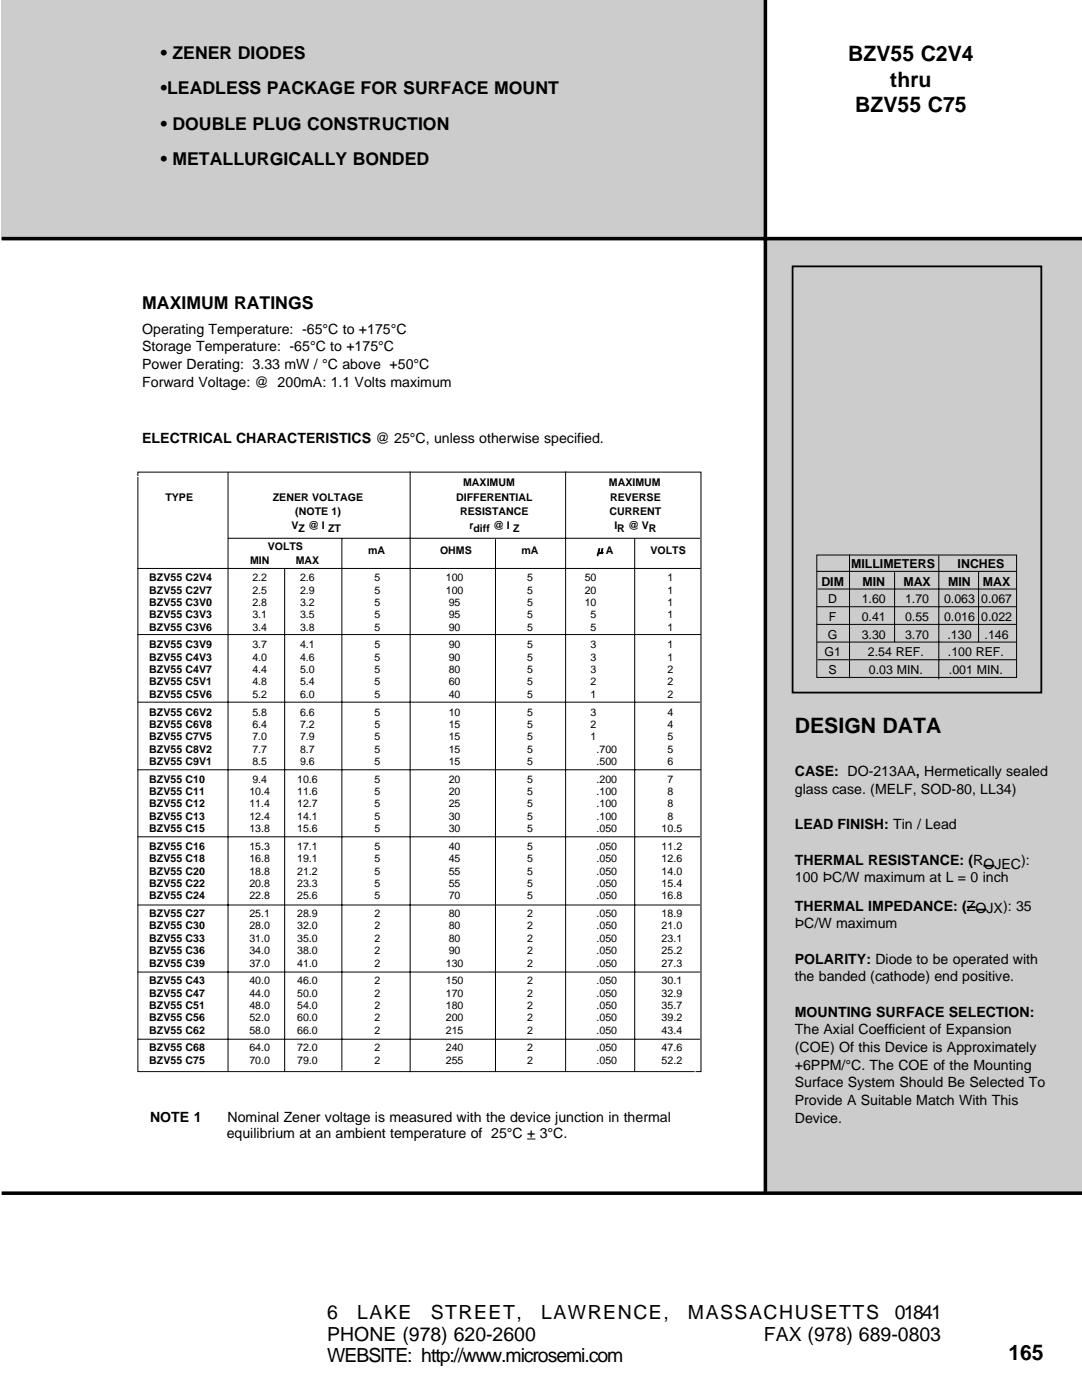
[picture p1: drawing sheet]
<svg xmlns="http://www.w3.org/2000/svg" width="216mm" height="279mm" viewBox="0 0 216 279" stroke-linecap="round" stroke-linejoin="round" font-family="sans-serif">
<defs><g id="words">
<g font-size="4.2">
<text x="169.2" y="12.3">BZV55 C2V4</text>
<text x="177.7" y="17.3">thru</text>
<text x="170.7" y="22.4">BZV55 C75</text>
<text x="158.6" y="146.3">DESIGN DATA</text>
<text x="201.2" y="271.4">165</text>
</g>
<g font-size="3.9">
<text x="65.3" y="263.3">6</text>
<text x="71.3" y="263.3">LAKE</text>
<text x="85.9" y="263.3">STREET,</text>
<text x="108" y="263.3">LAWRENCE,</text>
<text x="137.3" y="263.3">MASSACHUSETTS</text>
<text x="178.6" y="263.3">01841</text>
<text x="65.3" y="267.5">PHONE (978) 620-2600</text>
<text x="152.4" y="267.5">FAX (978) 689-0803</text>
<text x="65.3" y="271.8">WEBSITE: http://www.microsemi.com</text>
</g>
<g font-size="3.5">
<text x="32.1" y="11.7">• ZENER DIODES</text>
<text x="32.1" y="18.8">•LEADLESS PACKAGE FOR SURFACE MOUNT</text>
<text x="32.1" y="25.8">• DOUBLE PLUG CONSTRUCTION</text>
<text x="32.1" y="32.9">• METALLURGICALLY BONDED</text>
<text x="28.4" y="61.7">MAXIMUM RATINGS</text>
</g>
<g font-size="2.8">
<text x="28.4" y="66.6">Operating Temperature: -65°C to +175°C</text>
<text x="28.4" y="70.1">Storage Temperature: -65°C to +175°C</text>
<text x="28.4" y="73.6">Power Derating: 3.33 mW / °C above +50°C</text>
<text x="28.4" y="77.2">Forward Voltage: @ 200mA: 1.1 Volts maximum</text>
<text x="28.4" y="88.5">ELECTRICAL CHARACTERISTICS @ 25°C, unless otherwise specified.</text>
<text x="158.6" y="154.9">CASE: DO-213AA, Hermetically sealed</text>
<text x="158.6" y="158.4">glass case. (MELF, SOD-80, LL34)</text>
<text x="158.6" y="165.5">LEAD FINISH: Tin / Lead</text>
<text x="158.6" y="172.5">THERMAL RESISTANCE: (R</text>
<text x="196.2" y="173.5">OJEC</text>
<text x="203.8" y="172.6">):</text>
<text x="158.6" y="176.1">100 ÞC/W maximum at L = 0 inch</text>
<text x="158.6" y="181.7">THERMAL IMPEDANCE: (ZOJX): 35</text>
<text x="158.6" y="185.3">ÞC/W maximum</text>
<text x="158.6" y="192.3">POLARITY: Diode to be operated with</text>
<text x="158.6" y="195.8">the banded (cathode) end positive.</text>
<text x="158.6" y="202.9">MOUNTING SURFACE SELECTION:</text>
<text x="158.6" y="206.4">The Axial Coefficient of Expansion</text>
<text x="158.6" y="209.9">(COE) Of this Device is Approximately</text>
<text x="158.6" y="213.5">+6PPM/°C. The COE of the Mounting</text>
<text x="158.6" y="217">Surface System Should Be Selected To</text>
<text x="158.6" y="220.5">Provide A Suitable Match With This</text>
<text x="29.9" y="223.9">NOTE 1</text>
<text x="45.2" y="227">equilibrium at an ambient temperature of 25°C + 3°C.</text>
<text x="45.4" y="223.9">Nominal Zener voltage is measured with the device junction in thermal</text>
<text x="158.6" y="224.1">Device.</text>
</g>
<g font-size="2.5">
<text x="169.8" y="113.4">MILLIMETERS</text>
<text x="191.1" y="113.4">INCHES</text>
<text x="163.9" y="116.9">DIM</text>
<text x="172.1" y="116.9">MIN</text>
<text x="180.3" y="116.9">MAX</text>
<text x="189.2" y="116.9">MIN</text>
<text x="196.1" y="116.9">MAX</text>
<text x="165.3" y="120.4">D</text>
<text x="165.4" y="123.9">F</text>
<text x="172" y="120.4">1.60</text>
<text x="172" y="123.9">0.41</text>
<text x="180.6" y="120.4">1.70</text>
<text x="180.6" y="123.9">0.55</text>
<text x="188.4" y="120.4">0.063 0.067</text>
<text x="188.4" y="123.9">0.016 0.022</text>
<text x="164.5" y="131">G1</text>
<text x="165.2" y="127.5">G</text>
<text x="172" y="127.5">3.30</text>
<text x="173.2" y="131">2.54 REF.</text>
<text x="180.6" y="127.5">3.70</text>
<text x="189.1" y="127.5">.130</text>
<text x="189.1" y="131">.100 REF.</text>
<text x="196.5" y="127.5">.146</text>
<text x="165.3" y="134.5">S</text>
<text x="173.4" y="134.5">0.03 MIN.</text>
<text x="189.3" y="134.5">.001 MIN.</text>
</g>
<text font-size="2.2" x="119.1" y="110.5">µ A</text>
<g font-size="2.1">
<text x="33" y="99.9">TYPE</text>
<text x="54.4" y="99.9">ZENER VOLTAGE</text>
<text x="91" y="99.9">DIFFERENTIAL</text>
<text x="92.4" y="97.1">MAXIMUM</text>
<text x="121.5" y="97.1">MAXIMUM</text>
<text x="121.7" y="99.9">REVERSE</text>
<text x="58.2" y="105.5">V</text>
<text x="58.9" y="102.7">(NOTE 1)</text>
<text x="59.6" y="106.3">Z</text>
<text x="61.5" y="105.5">@ I</text>
<text x="65.5" y="106.3">ZT</text>
<text x="91.8" y="102.7">RESISTANCE</text>
<text x="93.7" y="105.5">r</text>
<text x="94.5" y="106.3">diff</text>
<text x="98.4" y="105.5">@ I</text>
<text x="102.4" y="106.3">Z</text>
<text x="121.6" y="102.7">CURRENT</text>
<text x="122.6" y="105.5">I</text>
<text x="123.2" y="106.3">R</text>
<text x="125.3" y="105.5">@ V</text>
<text x="129.5" y="106.3">R</text>
<text x="49.9" y="112.5">MIN</text>
<text x="53.4" y="109.8">VOLTS</text>
<text x="59" y="112.5">MAX</text>
<text x="73.4" y="110.5">mA</text>
<text x="87.8" y="110.5">OHMS</text>
<text x="104.1" y="110.5">mA</text>
<text x="129.8" y="110.5">VOLTS</text>
<text x="29.8" y="116">BZV55 C2V4</text>
<text x="29.8" y="118.5">BZV55 C2V7</text>
<text x="50.4" y="116">2.2</text>
<text x="50.4" y="118.5">2.5</text>
<text x="59.9" y="116">2.6</text>
<text x="59.9" y="118.5">2.9</text>
<text x="74.7" y="116">5</text>
<text x="74.7" y="118.5">5</text>
<text x="89" y="116">100</text>
<text x="89" y="118.5">100</text>
<text x="105.2" y="116">5</text>
<text x="105.2" y="118.5">5</text>
<text x="116.7" y="116">50</text>
<text x="116.7" y="118.5">20</text>
<text x="133.2" y="116">1</text>
<text x="133.2" y="118.5">1</text>
<text x="29.8" y="120.9">BZV55 C3V0</text>
<text x="29.8" y="123.4">BZV55 C3V3</text>
<text x="29.8" y="125.9">BZV55 C3V6</text>
<text x="50.4" y="120.9">2.8</text>
<text x="50.4" y="123.4">3.1</text>
<text x="50.4" y="125.9">3.4</text>
<text x="59.9" y="120.9">3.2</text>
<text x="59.9" y="123.4">3.5</text>
<text x="59.9" y="125.9">3.8</text>
<text x="74.7" y="120.9">5</text>
<text x="74.7" y="123.4">5</text>
<text x="74.7" y="125.9">5</text>
<text x="89.5" y="120.9">95</text>
<text x="89.5" y="123.4">95</text>
<text x="89.5" y="125.9">90</text>
<text x="105.2" y="120.9">5</text>
<text x="105.2" y="123.4">5</text>
<text x="105.2" y="125.9">5</text>
<text x="116.7" y="120.9">10</text>
<text x="117.9" y="123.4">5</text>
<text x="117.9" y="125.9">5</text>
<text x="133.2" y="120.9">1</text>
<text x="133.2" y="123.4">1</text>
<text x="133.2" y="125.9">1</text>
<text x="29.8" y="129.4">BZV55 C3V9</text>
<text x="29.8" y="131.9">BZV55 C4V3</text>
<text x="50.4" y="129.4">3.7</text>
<text x="50.4" y="131.9">4.0</text>
<text x="59.9" y="129.4">4.1</text>
<text x="59.9" y="131.9">4.6</text>
<text x="74.7" y="129.4">5</text>
<text x="74.7" y="131.9">5</text>
<text x="89.5" y="129.4">90</text>
<text x="89.5" y="131.9">90</text>
<text x="105.2" y="129.4">5</text>
<text x="105.2" y="131.9">5</text>
<text x="117.9" y="129.4">3</text>
<text x="117.9" y="131.9">3</text>
<text x="133.2" y="129.4">1</text>
<text x="133.2" y="131.9">1</text>
<text x="29.8" y="134.3">BZV55 C4V7</text>
<text x="29.8" y="136.8">BZV55 C5V1</text>
<text x="50.4" y="134.3">4.4</text>
<text x="50.4" y="136.8">4.8</text>
<text x="59.9" y="134.3">5.0</text>
<text x="59.9" y="136.8">5.4</text>
<text x="74.7" y="134.3">5</text>
<text x="74.7" y="136.8">5</text>
<text x="89.5" y="134.3">80</text>
<text x="89.5" y="136.8">60</text>
<text x="105.2" y="134.3">5</text>
<text x="105.2" y="136.8">5</text>
<text x="117.9" y="134.3">3</text>
<text x="117.9" y="136.8">2</text>
<text x="133.2" y="134.3">2</text>
<text x="133.2" y="136.8">2</text>
<text x="29.8" y="139.3">BZV55 C5V6</text>
<text x="29.8" y="142.8">BZV55 C6V2</text>
<text x="50.4" y="139.3">5.2</text>
<text x="50.4" y="142.8">5.8</text>
<text x="59.9" y="139.3">6.0</text>
<text x="59.9" y="142.8">6.6</text>
<text x="74.7" y="139.3">5</text>
<text x="74.7" y="142.8">5</text>
<text x="89.5" y="139.3">40</text>
<text x="89.5" y="142.8">10</text>
<text x="105.2" y="139.3">5</text>
<text x="105.2" y="142.8">5</text>
<text x="117.9" y="139.3">1</text>
<text x="117.9" y="142.8">3</text>
<text x="133.2" y="139.3">2</text>
<text x="133.2" y="142.8">4</text>
<text x="29.8" y="145.3">BZV55 C6V8</text>
<text x="29.8" y="147.7">BZV55 C7V5</text>
<text x="50.4" y="145.3">6.4</text>
<text x="50.4" y="147.7">7.0</text>
<text x="59.9" y="145.3">7.2</text>
<text x="59.9" y="147.7">7.9</text>
<text x="74.7" y="145.3">5</text>
<text x="74.7" y="147.7">5</text>
<text x="89.5" y="145.3">15</text>
<text x="89.5" y="147.7">15</text>
<text x="105.2" y="145.3">5</text>
<text x="105.2" y="147.7">5</text>
<text x="117.9" y="145.3">2</text>
<text x="117.9" y="147.7">1</text>
<text x="133.2" y="145.3">4</text>
<text x="133.2" y="147.7">5</text>
<text x="29.8" y="150.2">BZV55 C8V2</text>
<text x="29.8" y="152.7">BZV55 C9V1</text>
<text x="50.4" y="150.2">7.7</text>
<text x="50.4" y="152.7">8.5</text>
<text x="59.9" y="150.2">8.7</text>
<text x="59.9" y="152.7">9.6</text>
<text x="74.7" y="150.2">5</text>
<text x="74.7" y="152.7">5</text>
<text x="89.5" y="150.2">15</text>
<text x="89.5" y="152.7">15</text>
<text x="105.2" y="150.2">5</text>
<text x="105.2" y="152.7">5</text>
<text x="119" y="150.2">.700</text>
<text x="119" y="152.7">.500</text>
<text x="133.2" y="150.2">5</text>
<text x="133.2" y="152.7">6</text>
<text x="29.8" y="156.2">BZV55 C10</text>
<text x="29.8" y="158.7">BZV55 C11</text>
<text x="29.8" y="161.1">BZV55 C12</text>
<text x="49.8" y="158.7">10.4</text>
<text x="49.8" y="161.1">11.4</text>
<text x="50.4" y="156.2">9.4</text>
<text x="59.3" y="158.7">11.6</text>
<text x="59.3" y="161.1">12.7</text>
<text x="59.3" y="156.2">10.6</text>
<text x="74.7" y="158.7">5</text>
<text x="74.7" y="161.1">5</text>
<text x="74.7" y="156.2">5</text>
<text x="89.5" y="158.7">20</text>
<text x="89.5" y="161.1">25</text>
<text x="89.5" y="156.2">20</text>
<text x="105.2" y="158.7">5</text>
<text x="105.2" y="161.1">5</text>
<text x="105.2" y="156.2">5</text>
<text x="119" y="158.7">.100</text>
<text x="119" y="161.1">.100</text>
<text x="119" y="156.2">.200</text>
<text x="133.2" y="158.7">8</text>
<text x="133.2" y="161.1">8</text>
<text x="133.2" y="156.2">7</text>
<text x="29.8" y="163.6">BZV55 C13</text>
<text x="29.8" y="166.1">BZV55 C15</text>
<text x="49.8" y="163.6">12.4</text>
<text x="49.8" y="166.1">13.8</text>
<text x="59.3" y="163.6">14.1</text>
<text x="59.3" y="166.1">15.6</text>
<text x="74.7" y="163.6">5</text>
<text x="74.7" y="166.1">5</text>
<text x="89.5" y="163.6">30</text>
<text x="89.5" y="166.1">30</text>
<text x="105.2" y="163.6">5</text>
<text x="105.2" y="166.1">5</text>
<text x="119" y="163.6">.100</text>
<text x="119" y="166.1">.050</text>
<text x="132" y="166.1">10.5</text>
<text x="133.2" y="163.6">8</text>
<text x="29.8" y="169.6">BZV55 C16</text>
<text x="29.8" y="172.1">BZV55 C18</text>
<text x="49.8" y="169.6">15.3</text>
<text x="49.8" y="172.1">16.8</text>
<text x="59.3" y="169.6">17.1</text>
<text x="59.3" y="172.1">19.1</text>
<text x="74.7" y="169.6">5</text>
<text x="74.7" y="172.1">5</text>
<text x="89.5" y="169.6">40</text>
<text x="89.5" y="172.1">45</text>
<text x="105.2" y="169.6">5</text>
<text x="105.2" y="172.1">5</text>
<text x="119" y="169.6">.050</text>
<text x="119" y="172.1">.050</text>
<text x="132" y="169.6">11.2</text>
<text x="132" y="172.1">12.6</text>
<text x="29.8" y="174.6">BZV55 C20</text>
<text x="29.8" y="177">BZV55 C22</text>
<text x="29.8" y="179.5">BZV55 C24</text>
<text x="49.8" y="174.6">18.8</text>
<text x="49.8" y="177">20.8</text>
<text x="49.8" y="179.5">22.8</text>
<text x="59.3" y="174.6">21.2</text>
<text x="59.3" y="177">23.3</text>
<text x="59.3" y="179.5">25.6</text>
<text x="74.7" y="174.6">5</text>
<text x="74.7" y="177">5</text>
<text x="74.7" y="179.5">5</text>
<text x="89.5" y="174.6">55</text>
<text x="89.5" y="177">55</text>
<text x="89.5" y="179.5">70</text>
<text x="105.2" y="174.6">5</text>
<text x="105.2" y="177">5</text>
<text x="105.2" y="179.5">5</text>
<text x="119" y="174.6">.050</text>
<text x="119" y="177">.050</text>
<text x="119" y="179.5">.050</text>
<text x="132" y="174.6">14.0</text>
<text x="132" y="177">15.4</text>
<text x="132" y="179.5">16.8</text>
<text x="29.8" y="183">BZV55 C27</text>
<text x="29.8" y="185.5">BZV55 C30</text>
<text x="49.8" y="183">25.1</text>
<text x="49.8" y="185.5">28.0</text>
<text x="59.3" y="183">28.9</text>
<text x="59.3" y="185.5">32.0</text>
<text x="74.7" y="183">2</text>
<text x="74.7" y="185.5">2</text>
<text x="89.5" y="183">80</text>
<text x="89.5" y="185.5">80</text>
<text x="105.2" y="183">2</text>
<text x="105.2" y="185.5">2</text>
<text x="119" y="183">.050</text>
<text x="119" y="185.5">.050</text>
<text x="132" y="183">18.9</text>
<text x="132" y="185.5">21.0</text>
<text x="29.8" y="188">BZV55 C33</text>
<text x="29.8" y="190.4">BZV55 C36</text>
<text x="49.8" y="188">31.0</text>
<text x="49.8" y="190.4">34.0</text>
<text x="59.3" y="188">35.0</text>
<text x="59.3" y="190.4">38.0</text>
<text x="74.7" y="188">2</text>
<text x="74.7" y="190.4">2</text>
<text x="89.5" y="188">80</text>
<text x="89.5" y="190.4">90</text>
<text x="105.2" y="188">2</text>
<text x="105.2" y="190.4">2</text>
<text x="119" y="188">.050</text>
<text x="119" y="190.4">.050</text>
<text x="132" y="188">23.1</text>
<text x="132" y="190.4">25.2</text>
<text x="29.8" y="192.9">BZV55 C39</text>
<text x="29.8" y="196.4">BZV55 C43</text>
<text x="49.8" y="192.9">37.0</text>
<text x="49.8" y="196.4">40.0</text>
<text x="59.3" y="192.9">41.0</text>
<text x="59.3" y="196.4">46.0</text>
<text x="74.7" y="192.9">2</text>
<text x="74.7" y="196.4">2</text>
<text x="89" y="192.9">130</text>
<text x="89" y="196.4">150</text>
<text x="105.2" y="192.9">2</text>
<text x="105.2" y="196.4">2</text>
<text x="119" y="192.9">.050</text>
<text x="119" y="196.4">.050</text>
<text x="132" y="192.9">27.3</text>
<text x="132" y="196.4">30.1</text>
<text x="29.8" y="198.9">BZV55 C47</text>
<text x="29.8" y="201.4">BZV55 C51</text>
<text x="29.8" y="203.8">BZV55 C56</text>
<text x="49.8" y="198.9">44.0</text>
<text x="49.8" y="201.4">48.0</text>
<text x="49.8" y="203.8">52.0</text>
<text x="59.3" y="198.9">50.0</text>
<text x="59.3" y="201.4">54.0</text>
<text x="59.3" y="203.8">60.0</text>
<text x="74.7" y="198.9">2</text>
<text x="74.7" y="201.4">2</text>
<text x="74.7" y="203.8">2</text>
<text x="89" y="198.9">170</text>
<text x="89" y="201.4">180</text>
<text x="89" y="203.8">200</text>
<text x="105.2" y="198.9">2</text>
<text x="105.2" y="201.4">2</text>
<text x="105.2" y="203.8">2</text>
<text x="119" y="198.9">.050</text>
<text x="119" y="201.4">.050</text>
<text x="119" y="203.8">.050</text>
<text x="132" y="198.9">32.9</text>
<text x="132" y="201.4">35.7</text>
<text x="132" y="203.8">39.2</text>
<text x="29.8" y="206.3">BZV55 C62</text>
<text x="29.8" y="209.8">BZV55 C68</text>
<text x="49.8" y="206.3">58.0</text>
<text x="49.8" y="209.8">64.0</text>
<text x="59.3" y="206.3">66.0</text>
<text x="59.3" y="209.8">72.0</text>
<text x="74.7" y="206.3">2</text>
<text x="74.7" y="209.8">2</text>
<text x="89" y="206.3">215</text>
<text x="89" y="209.8">240</text>
<text x="105.2" y="206.3">2</text>
<text x="105.2" y="209.8">2</text>
<text x="119" y="206.3">.050</text>
<text x="119" y="209.8">.050</text>
<text x="132" y="206.3">43.4</text>
<text x="132" y="209.8">47.6</text>
<text x="29.8" y="212.3">BZV55 C75</text>
<text x="49.8" y="212.3">70.0</text>
<text x="59.3" y="212.3">79.0</text>
<text x="74.7" y="212.3">2</text>
<text x="89" y="212.3">255</text>
<text x="105.2" y="212.3">2</text>
<text x="119" y="212.3">.050</text>
<text x="132" y="212.3">52.2</text>
</g>
</g></defs>
<path d="M153.1 47.9h62.8v190.2h-62.8z" fill="#ccc"/>
<path d="M158.2 53.2h49.6v85h-49.6z" fill="none" stroke="#000" stroke-width=".35"/>
<path d="M.3 0h152.4v47.9h-152.4z" fill="#ccc"/>
<path d="M152.7 0v237.8M.3 47.6h215.6M.3 238.1h215.6" fill="none" stroke="#000" stroke-width=".71" stroke-linecap="butt"/>
<path d="M196.2 172.8h2.2M192.9 181h1.8M194.7 181.5h2.2" fill="none" stroke="#000" stroke-width=".35"/>
<path d="M28 58.7h111.1v34.4h-111.1z" fill="#fff"/>
<g fill="none" stroke="#000" stroke-width=".2">
<path d="M27.5 94.2h112.4v119.7h-112.4zM45.5 94.2v119.6M81.8 94.1v119.9M112.9 94.1v119.7M27.4 113.4h112.4M45.6 107.4h94.1M56.8 113.4v100.4M68.2 107.4v106.3M98.9 107.6v106.4M126.6 107.5v106.3M163 110.8h39.8v24.4h-39.8zM163 114h39.8"/>
<path d="M163.2 117.6h39.6M169.5 110.7v24.7M178.5 114.2v13.9M187.3 110.9v24.6M195.3 114v14.1M27.4 126.6h112.5M163 128.1h39.8M163 124.6h39.8M163 121.1h39.8M163.2 131.7h39.6M27.4 153.6h112.5M27.4 140.1h112.3"/>
<path d="M27.4 167h112.3M27.4 180.6h112.3M27.4 194h112.3M27.4 207.4h112.3M105.2 227.3h1.6"/>
</g>
<path d="M26 95.1h112.7v122.6h-112.7z" fill="none" stroke="#fff" stroke-width=".2"/>
<use href="#words"/>
</svg>
